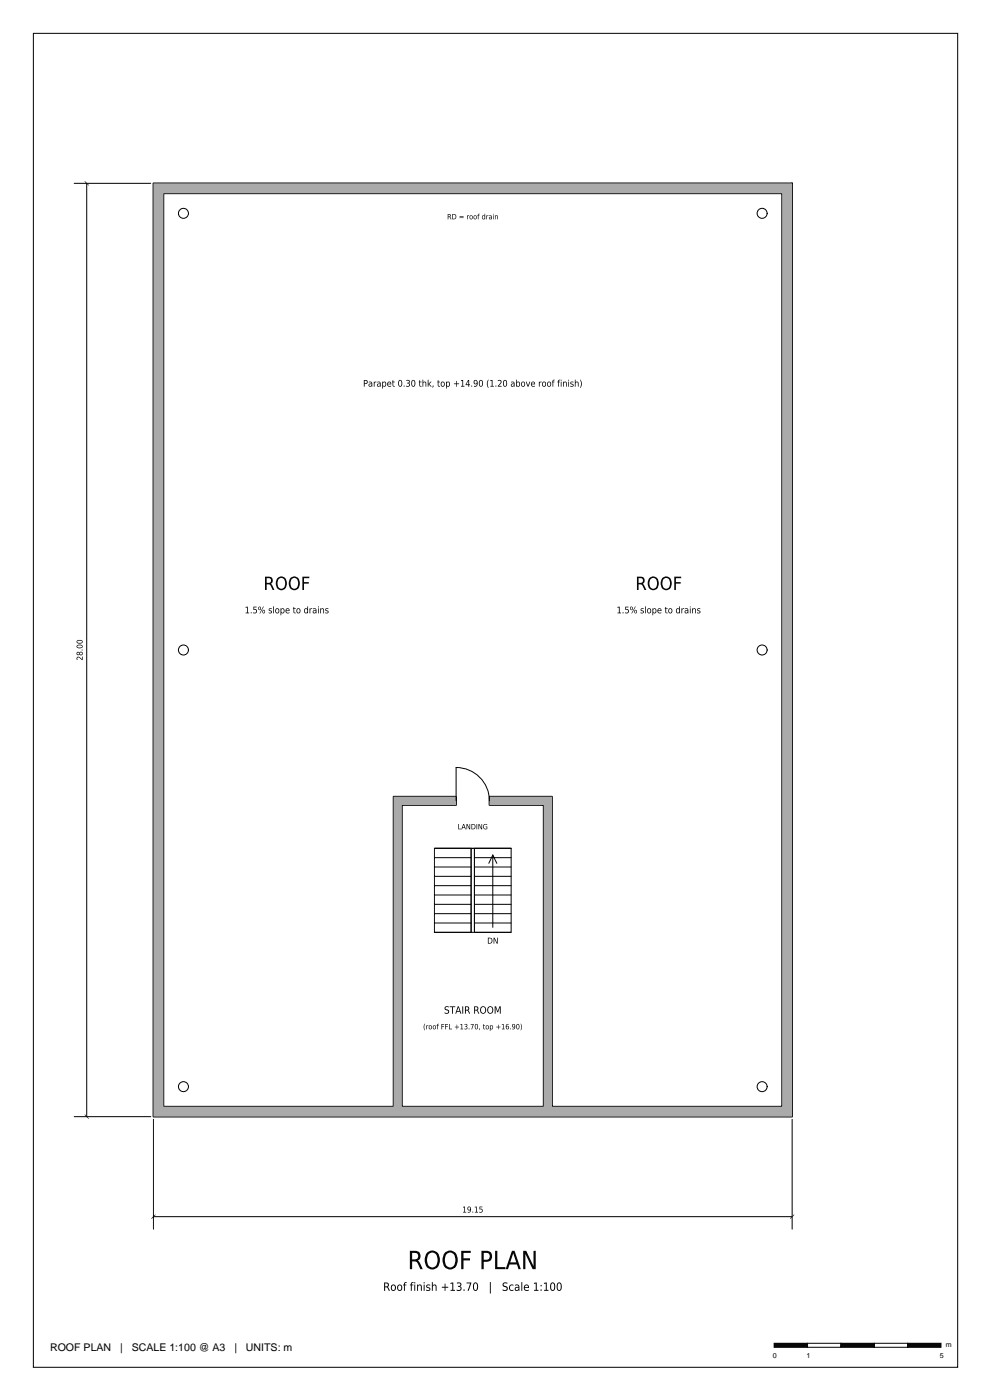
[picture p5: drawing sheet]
<svg xmlns="http://www.w3.org/2000/svg" width="297mm" height="420mm" viewBox="0 0 297 420" stroke-linecap="round" stroke-linejoin="round" font-family="sans-serif">
<defs><g id="words">
<g font-size="3.2">
<text x="15" y="405">ROOF PLAN</text>
<text x="36" y="405">|</text>
<text x="39.5" y="405">SCALE 1:100 @ A3</text>
<text x="70.2" y="405">|</text>
<text x="73.7" y="405">UNITS: m</text>
</g>
<g font-size="2.1">
<text x="231.6" y="407.2">0</text>
<text x="241.6" y="407.2">1</text>
<text x="281.6" y="407.2">5</text>
<text x="283.5" y="404">m</text>
</g>
</g></defs>
<!-- layer: a-wall -->
<path d="M46 55h191.4v279.8h-191.4zM49 58h185.4v273.8h-69v-92.9h-18.7v2.5h16.2v90.4h-42.5v-90.4h16.3v-2.5h-18.8v92.9h-68.9z" fill="none" stroke="#000" stroke-width=".5"/>
<!-- layer: a-wall-patt -->
<path d="M46 55h191.4v279.8h-191.4zM49 58v273.8h68.9v-92.9h18.8v2.5h-16.3v90.4h42.5v-90.4h-16.2v-2.5h18.7v92.9h69v-273.8z" fill-rule="evenodd" fill="#aaa"/>
<!-- layer: a-door -->
<path d="M136.7 240.1v-10a10 10 0 0 1 10 10" fill="none" stroke="#000" stroke-width=".3"/>
<!-- layer: a-flor-strs -->
<g fill="none" stroke="#000" stroke-width=".3">
<path d="M130.2 254.4h11v25.2h-11zM130.2 260h11M130.2 257.2h11M130.2 254.4h23M141.2 254.4h1v25.2h-1zM142.2 254.4h11v25.2h-11zM142.2 260h11M142.2 257.2h11M146.5 258.9l1.2-2.5 1.2 2.5M147.7 256.4v21.7M130.2 279.6h11M130.2 276.8h11"/>
<path d="M130.2 274h11M130.2 271.2h11M130.2 268.4h11M130.2 265.6h11M130.2 262.8h11M142.2 279.6h11M142.2 276.8h11M142.2 274h11M142.2 271.2h11M142.2 268.4h11M142.2 265.6h11M142.2 262.8h11"/>
</g>
<!-- layer: a-anno-text -->
<g fill="#000">
<path d="M134.2 64.2h.4a.45 .45 0 0 1 .5 .3 .45 .45 0 0 1-.2 .5l.4 .8-.7-.7h-.2v.7h-.2zM134.4 64.3v.6h.2a.28 .28 0 0 0 .3-.3 .28 .28 0 0 0-.3-.3zM135.7 64.3v1.3a.64 .64 0 0 0 .8-.6 .64 .64 0 0 0-.8-.7zM135.5 64.2a.87 .87 0 0 1 1.3 .8 .87 .87 0 0 1-1.3 .8zM137.7 64.8h1.2v.2h-1.2zM137.7 65.2h1.2v.2h-1.2zM140 64.6l.1 .2 .5-.2-.4 .4-.1 .8h-.1zM141 64.8a.41 .41 0 0 0-.2 .6 .41 .41 0 0 0 .6 .1 .41 .41 0 0 0 .1-.6 .41 .41 0 0 0-.5-.1zM140.6 65.1a.56 .56 0 0 1 1.1 0 .56 .56 0 0 1-1.1 0zM142.2 64.8a.41 .41 0 0 0-.1 .6 .41 .41 0 0 0 .5 .1 .41 .41 0 0 0 .1-.6 .41 .41 0 0 0-.5-.1zM141.8 65.1a.56 .56 0 0 1 1.1 0 .56 .56 0 0 1-1.1 0zM143.3 64.2l.4-.1-.3 .3 .3 .3h-.3v1.1h-.2v-1.1h-.2zM144.6 64.7l.3-.2 .3 .3v-.7h.2v1.7l-.2-.2a.55 .55 0 0 1-.8-.1 .55 .55 0 0 1 .2-.8zM144.7 64.8a.41 .41 0 0 0-.1 .6 .41 .41 0 0 0 .5 .1 .41 .41 0 0 0 .2-.6 .41 .41 0 0 0-.6-.1zM145.8 64.6l.1 .2 .5-.2-.4 .4-.1 .8h-.1zM146.7 65.4a.25 .25 0 0 0 .5 0 .25 .25 0 0 0-.5 0zM146.6 64.6a.54 .54 0 0 1 .8 .5v.7l-.2-.2a.4 .4 0 0 1-.5 .2 .4 .4 0 0 1-.2-.5 .4 .4 0 0 1 .5-.3h.2v-.2h-.6zM147.8 64.6h.2v1.2h-.2zM147.8 64.1l.2 .3zM148.3 64.6l.2 .2a.39 .39 0 0 1 .5-.2 .39 .39 0 0 1 .2 .4v.8h-.2v-.7a.29 .29 0 0 0-.3-.4 .29 .29 0 0 0-.2 .4v.7h-.2z" fill-rule="evenodd"/>
<path d="M109.3 114.2v.7h.3a.38 .38 0 0 0 .3-.4 .38 .38 0 0 0-.3-.3zM109 113.9h.6a.63 .63 0 0 1 .6 .8 .63 .63 0 0 1-.9 .4v.8h-.3zM110.8 115.3l-.1 .3a.4 .4 0 0 0 .5 .1 .4 .4 0 0 0 .1-.5zM110.5 114.5h.1a.63 .63 0 0 1 1 .6v.8h-.3v-.2a.51 .51 0 0 1-.6 .3 .51 .51 0 0 1-.3-.7 .51 .51 0 0 1 .6-.3h.3a.47 .47 0 0 0-.3-.4 .47 .47 0 0 0-.5 .1zM112 114.4h.2v.3l.6-.3v.3a.4 .4 0 0 0-.4 0 .4 .4 0 0 0-.2 .5v.7h-.2zM113.3 115.3l-.1 .3a.4 .4 0 0 0 .5 .1 .4 .4 0 0 0 .2-.5zM113.1 114.5h.1a.63 .63 0 0 1 .9 .6v.8h-.2v-.2a.51 .51 0 0 1-.7 .3 .51 .51 0 0 1-.3-.7 .51 .51 0 0 1 .7-.3h.3a.47 .47 0 0 0-.4-.4 .47 .47 0 0 0-.4 .1zM114.5 114.4h.3v.3a.65 .65 0 0 1 .9 0 .65 .65 0 0 1 0 .9 .49 .49 0 0 1-.4 .4 .49 .49 0 0 1-.5-.3v.8h-.3zM114.9 114.8a.48 .48 0 0 0-.1 .7 .48 .48 0 0 0 .7 0 .49 .49 0 0 0 0-.6 .49 .49 0 0 0-.6-.1zM116.2 114.6a.63 .63 0 0 1 .8-.1 .63 .63 0 0 1 .3 .8h-1a.58 .58 0 0 0 .3 .4 .58 .58 0 0 0 .6-.1 .7 .7 0 0 1-1 .2 .7 .7 0 0 1-.1-1zM116.4 114.7l-.1 .4h.8l-.3-.4zM117.6 114h.3v.4h.4v.2h-.4v1l.4 .1v.2l-.6-.2-.1-1.1h-.1zM119.8 114.2l-.1 .1a1.21 1.21 0 0 0 .2 1.5 1.09 1.09 0 0 0 0-1.7zM119.6 114a.69 .69 0 0 1 .8 .1 .69 .69 0 0 1 .2 .8 .7 .7 0 0 1-.7 1.1 .7 .7 0 0 1-.6-1.1zM121 115.6h.2v.3h-.2zM121.7 114h.2a.55 .55 0 0 1 .8 .1 .55 .55 0 0 1-.2 .8 .6 .6 0 0 1 .2 1 .6 .6 0 0 1-1-.3 .46 .46 0 0 0 .6 .3 .46 .46 0 0 0 .3-.6 .46 .46 0 0 0-.6-.3v-.2h.2a.37 .37 0 0 0 .3-.6 .37 .37 0 0 0-.6 0zM123.7 114.2l-.1 .1a1.21 1.21 0 0 0 .3 1.5 1.09 1.09 0 0 0 0-1.7zM123.5 114a.69 .69 0 0 1 .8 .1 .69 .69 0 0 1 .2 .8 .7 .7 0 0 1-.6 1.1 .7 .7 0 0 1-.7-1.1zM125.7 114h.2v.4h.4v.2h-.4v1l.4 .1v.2l-.6-.2v-1.1h-.2zM126.6 113.9h.2v.8a.49 .49 0 0 1 .7-.3 .49 .49 0 0 1 .3 .6v.9h-.3v-.9a.36 .36 0 0 0-.3-.4 .36 .36 0 0 0-.4 .5v.8h-.2zM128.2 113.9h.2v1.2l.7-.7h.3l-.8 .7 .8 .8h-.3l-.7-.7v.7h-.2zM129.7 115.6h.2v.2l-.3 .5zM131.2 114h.2v.4h.5v.2h-.5v1l.5 .1v.2l-.7-.2v-1.1h-.2zM132.4 114.8a.48 .48 0 0 0-.1 .7 .48 .48 0 0 0 .7 0 .49 .49 0 0 0 0-.6 .49 .49 0 0 0-.6-.1zM132 115.1a.72 .72 0 0 1 1.4 0 .72 .72 0 0 1-1.4 0zM133.7 114.4h.2v.3a.65 .65 0 0 1 .9 0 .65 .65 0 0 1 0 .9 .49 .49 0 0 1-.4 .4 .49 .49 0 0 1-.5-.3v.8h-.2zM134 114.8a.48 .48 0 0 0-.1 .7 .48 .48 0 0 0 .7 0 .49 .49 0 0 0 0-.6 .49 .49 0 0 0-.6-.1zM136.7 114.2h.2v.8h.7v.2h-.7v.7h-.2v-.7h-.7v-.2h.7zM138.1 114l.7-.1v1.8h.4v.2h-1v-.2h.4v-1.5l-.5 .1zM140.4 114.2l-.7 1.1h.7zM140.3 113.9h.3v1.4h.2v.2h-.2v.4h-.2v-.4h-.9zM141.2 115.6h.3v.3h-.3zM142.1 114.1a.7 .7 0 0 1 .9 0 .7 .7 0 0 1 .2 .8 .81 .81 0 0 1-.3 .9 .81 .81 0 0 1-.9 .1v-.2a.58 .58 0 0 0 .7 0 .58 .58 0 0 0 .2-.7 .63 .63 0 0 1-.9 0 .63 .63 0 0 1 .1-.9zM142 114.6a.45 .45 0 0 0 .9 0 .45 .45 0 0 0-.9 0zM144 114.2l-.2 .1a1.21 1.21 0 0 0 .3 1.5 1.09 1.09 0 0 0 0-1.7zM143.8 114a.69 .69 0 0 1 .8 .1 .69 .69 0 0 1 .1 .8 .7 .7 0 0 1-.6 1.1 .7 .7 0 0 1-.6-1.1zM146.3 113.9h.2l-.4 1.4 .4 1h-.2l-.4-1zM146.9 114l.7-.1v1.8h.4v.2h-1v-.2h.4v-1.5l-.5 .1zM148.5 115.6h.2v.3h-.2zM149.2 114a.73 .73 0 0 1 1.1 .3 .73 .73 0 0 1-.5 1l-.3 .4h.8v.2h-1.1l.6-.9a.49 .49 0 0 0 .2-.7 .49 .49 0 0 0-.8 0zM151.2 114.2l-.1 .1a1.21 1.21 0 0 0 .3 1.5 1.09 1.09 0 0 0 0-1.7zM151 114a.69 .69 0 0 1 .8 .1 .69 .69 0 0 1 .2 .8 .7 .7 0 0 1-.6 1.1 .7 .7 0 0 1-.7-1.1zM153.4 115.3l-.1 .3a.4 .4 0 0 0 .5 .1 .4 .4 0 0 0 .2-.5zM153.2 114.5h.1a.63 .63 0 0 1 .9 .6v.8h-.2v-.2a.51 .51 0 0 1-.7 .3 .51 .51 0 0 1-.2-.7 .51 .51 0 0 1 .6-.3h.3a.47 .47 0 0 0-.3-.4 .47 .47 0 0 0-.5 .1zM155 114.8a.48 .48 0 0 0-.1 .7 .48 .48 0 0 0 .7 0 .49 .49 0 0 0 0-.6 .49 .49 0 0 0-.6-.1zM154.7 113.9h.2v.8a.65 .65 0 0 1 .9 0 .65 .65 0 0 1 0 .9 .49 .49 0 0 1-.4 .4 .49 .49 0 0 1-.5-.3v.2h-.2zM156.5 114.8a.48 .48 0 0 0-.1 .7 .48 .48 0 0 0 .7 0 .49 .49 0 0 0 0-.6 .49 .49 0 0 0-.6-.1zM156 115.1a.75 .75 0 0 1 1.5 0 .75 .75 0 0 1-1.5 0zM157.6 114.4h.2l.4 1.3 .5-1.3h.2l-.5 1.5h-.3zM159.3 114.6a.63 .63 0 0 1 .8-.1 .63 .63 0 0 1 .3 .8h-1.1a.58 .58 0 0 0 .4 .4 .58 .58 0 0 0 .6-.1 .7 .7 0 0 1-1 .2 .7 .7 0 0 1-.1-1zM159.5 114.7l-.1 .4h.7l-.2-.4zM161.5 114.4h.2v.3l.6-.3v.3a.4 .4 0 0 0-.5 0 .4 .4 0 0 0-.1 .5v.7h-.2zM162.8 114.8a.48 .48 0 0 0-.1 .7 .48 .48 0 0 0 .7 0 .49 .49 0 0 0 0-.6 .49 .49 0 0 0-.6-.1zM162.3 115.1a.75 .75 0 0 1 1.5 0 .75 .75 0 0 1-1.5 0zM164.3 114.8a.48 .48 0 0 0-.1 .7 .48 .48 0 0 0 .7 0 .49 .49 0 0 0 0-.6 .49 .49 0 0 0-.6-.1zM163.8 115.1a.75 .75 0 0 1 1.5 0 .75 .75 0 0 1-1.5 0zM165.7 114l.5-.1v.2l-.4 .1v.2h.4v.2h-.4v1.3h-.2v-1.3h-.2zM167.3 114l.6-.1v.2l-.4 .1v.2h.3v.2h-.3v1.3h-.3v-1.3h-.2zM168.1 114.4h.2v1.5h-.2zM168.1 113.9h.2v.3h-.2zM168.7 114.4h.3v.3a.49 .49 0 0 1 .6-.3 .49 .49 0 0 1 .3 .6v.9h-.3v-.9a.36 .36 0 0 0-.3-.4 .36 .36 0 0 0-.3 .5v.8h-.3zM170.3 114.4h.2v1.5h-.2zM170.3 113.9h.2v.3h-.2zM171 114.5h.9v.2l-.2-.1a.3 .3 0 0 0-.4 0 .3 .3 0 0 0-.1 .4 .58 .58 0 0 1 .7 .7 .58 .58 0 0 1-1 .2l.1-.2a.35 .35 0 0 0 .4 .1 .35 .35 0 0 0 .2-.4 .59 .59 0 0 1-.5-.3 .59 .59 0 0 1-.1-.6zM172.3 113.9h.2v.8a.49 .49 0 0 1 .6-.3 .49 .49 0 0 1 .3 .6v.9h-.2v-.9a.36 .36 0 0 0-.4-.4 .36 .36 0 0 0-.3 .5v.8h-.2zM173.8 113.9h.2l.4 1-.4 1.4h-.2l.3-1.4z" fill-rule="evenodd"/>
<path d="M79.4 172.9h1.1a1.12 1.12 0 0 1 1.2 .8 1.12 1.12 0 0 1-.6 1.3l1.1 1.9h-.5l-.7-1.4-.6-.3h-.5v1.7h-.5zM79.9 173.4v1.4h.6a.71 .71 0 0 0 .7-.7 .71 .71 0 0 0-.7-.7zM83.6 173.6a1.71 1.71 0 0 0-.4 1.7 1.71 1.71 0 0 0 1.3 1.2 1.79 1.79 0 0 0 1-1.7 1.79 1.79 0 0 0-1.2-1.5zM83.1 173.4a1.74 1.74 0 0 1 2.2-.2 1.74 1.74 0 0 1 .6 2.1 1.67 1.67 0 0 1-1.8 1.7 1.67 1.67 0 0 1-1.4-2.1zM87.5 173.6a1.71 1.71 0 0 0-.5 1.7 1.71 1.71 0 0 0 1.4 1.2 1.79 1.79 0 0 0 .9-1.7 1.79 1.79 0 0 0-1.1-1.5zM87 173.4a1.74 1.74 0 0 1 2.2-.2 1.74 1.74 0 0 1 .6 2.1 1.67 1.67 0 0 1-1.9 1.7 1.67 1.67 0 0 1-1.4-2.1zM90.6 172.9h2.1v.5h-1.6v1.2h1.4v.4h-1.4v1.9h-.5z" fill-rule="evenodd"/>
<path d="M190.9 172.9h1.1a1.12 1.12 0 0 1 1.2 .8 1.12 1.12 0 0 1-.6 1.3l1.1 1.9h-.5l-.7-1.4-.6-.3h-.5v1.7h-.5zM191.4 173.4v1.4h.6a.71 .71 0 0 0 .7-.7 .71 .71 0 0 0-.7-.7zM195.1 173.6a1.71 1.71 0 0 0-.5 1.7 1.71 1.71 0 0 0 1.4 1.2 1.79 1.79 0 0 0 .9-1.7 1.79 1.79 0 0 0-1.1-1.5zM194.6 173.4a1.74 1.74 0 0 1 2.2-.2 1.74 1.74 0 0 1 .6 2.1 1.67 1.67 0 0 1-1.9 1.7 1.67 1.67 0 0 1-1.4-2.1zM199 173.6a1.71 1.71 0 0 0-.5 1.7 1.71 1.71 0 0 0 1.4 1.2 1.79 1.79 0 0 0 .9-1.7 1.79 1.79 0 0 0-1.2-1.5zM198.4 173.4a1.74 1.74 0 0 1 2.3-.2 1.74 1.74 0 0 1 .6 2.1 1.67 1.67 0 0 1-1.9 1.7 1.67 1.67 0 0 1-1.4-2.1zM202.1 172.9h2v.5h-1.5v1.2h1.4v.4h-1.4v1.9h-.5z" fill-rule="evenodd"/>
<path d="M73.6 182l.7-.1v1.8h.4v.2h-1.1v-.2h.4v-1.5l-.4 .1zM75.2 183.6h.2v.3h-.2zM75.9 181.9h1v.2h-.7v.5a.71 .71 0 0 1 .8 .9 .71 .71 0 0 1-1.1 .4v-.3a.51 .51 0 0 0 .7 .1 .51 .51 0 0 0 .1-.7 .51 .51 0 0 0-.8-.1zM78.9 183.1v.7a.31 .31 0 0 0 .4-.4 .31 .31 0 0 0-.4-.3zM78.5 183.4a.51 .51 0 0 1 1 0 .51 .51 0 0 1-1 0zM77.6 182.1l.1 .7a.31 .31 0 0 0 .3-.4 .31 .31 0 0 0-.4-.3zM78.9 181.9h.2l-1.2 2.1h-.1zM77.2 182.4a.51 .51 0 0 1 1 0 .51 .51 0 0 1-1 0zM80.6 182.5h.9v.2l-.2-.1a.3 .3 0 0 0-.4 0 .3 .3 0 0 0-.1 .3 .58 .58 0 0 1 .7 .8 .58 .58 0 0 1-1 .2l.1-.2a.35 .35 0 0 0 .5 .1 .35 .35 0 0 0 .1-.4 .59 .59 0 0 1-.5-.3 .59 .59 0 0 1-.1-.6zM81.9 181.8h.2v2.1h-.2zM82.8 182.7a.48 .48 0 0 0-.1 .7 .48 .48 0 0 0 .7 .1 .49 .49 0 0 0 0-.6 .49 .49 0 0 0-.6-.2zM82.4 183.1a.72 .72 0 0 1 1.4 0 .72 .72 0 0 1-1.4 0zM84.1 182.4h.2v.2a.65 .65 0 0 1 .9 0 .65 .65 0 0 1 0 1 .49 .49 0 0 1-.4 .4 .49 .49 0 0 1-.5-.3v.8h-.2zM84.4 182.7a.48 .48 0 0 0-.1 .7 .48 .48 0 0 0 .7 .1 .49 .49 0 0 0 0-.6 .49 .49 0 0 0-.6-.2zM85.7 182.6a.63 .63 0 0 1 .8-.1 .63 .63 0 0 1 .3 .7h-1a.58 .58 0 0 0 .3 .5 .58 .58 0 0 0 .6-.1 .7 .7 0 0 1-1 .2 .7 .7 0 0 1-.1-1zM85.9 182.7l-.1 .3h.8l-.2-.4zM87.9 182h.3v.4h.4v.2h-.4v1l.4 .1v.2l-.6-.2-.1-1.1h-.1zM89.2 182.7a.48 .48 0 0 0-.1 .7 .48 .48 0 0 0 .7 .1 .49 .49 0 0 0 0-.6 .49 .49 0 0 0-.6-.2zM88.7 183.1a.75 .75 0 0 1 1.5 0 .75 .75 0 0 1-1.5 0zM91.3 182.6l.4-.2 .4 .2v-.8h.2v2.1h-.2v-.2a.65 .65 0 0 1-.9 0 .65 .65 0 0 1 0-.9zM91.4 182.7a.48 .48 0 0 0-.1 .7 .48 .48 0 0 0 .7 .1 .49 .49 0 0 0 0-.6 .49 .49 0 0 0-.6-.2zM92.8 182.4h.2v.2l.6-.2v.2a.4 .4 0 0 0-.5 .1 .4 .4 0 0 0-.1 .4v.8h-.2zM94 183.2l-.1 .4a.4 .4 0 0 0 .6 .1 .4 .4 0 0 0 .1-.5zM93.8 182.5l.1-.1a.63 .63 0 0 1 .9 .7v.8h-.2v-.2a.51 .51 0 0 1-.6 .2 .51 .51 0 0 1-.3-.6 .51 .51 0 0 1 .6-.3h.3a.47 .47 0 0 0-.3-.4 .47 .47 0 0 0-.5 .1zM95.3 182.4h.2v1.5h-.2zM95.3 181.8h.2v.3h-.2zM96 182.4h.2v.2a.49 .49 0 0 1 .6-.2 .49 .49 0 0 1 .3 .6v.9h-.2v-.9a.36 .36 0 0 0-.4-.4 .36 .36 0 0 0-.3 .5v.8h-.2zM97.6 182.5h.8v.2l-.2-.1a.3 .3 0 0 0-.4 0 .3 .3 0 0 0-.1 .3 .58 .58 0 0 1 .8 .8 .58 .58 0 0 1-1 .2l.1-.2a.35 .35 0 0 0 .4 .1 .35 .35 0 0 0 .2-.4 .59 .59 0 0 1-.6-.3 .59 .59 0 0 1 0-.6z" fill-rule="evenodd"/>
<path d="M185 182l.7-.1v1.8h.4v.2h-1v-.2h.4v-1.5l-.5 .1zM186.6 183.6h.3v.3h-.3zM187.4 181.9h.9v.2h-.7v.5a.71 .71 0 0 1 .9 .9 .71 .71 0 0 1-1.2 .4v-.3a.51 .51 0 0 0 .7 .1 .51 .51 0 0 0 .1-.7 .51 .51 0 0 0-.7-.1zM190.3 183.1l.1 .7a.31 .31 0 0 0 .3-.4 .31 .31 0 0 0-.4-.3zM189.9 183.4a.51 .51 0 0 1 1 0 .51 .51 0 0 1-1 0zM189.1 182.1v.7a.31 .31 0 0 0 .4-.4 .31 .31 0 0 0-.4-.3zM190.3 181.9h.2l-1.1 2.1h-.2zM188.7 182.4a.51 .51 0 0 1 1 0 .51 .51 0 0 1-1 0zM192.1 182.5h.8v.2l-.2-.1a.3 .3 0 0 0-.4 0 .3 .3 0 0 0-.1 .3 .58 .58 0 0 1 .8 .8 .58 .58 0 0 1-1 .2l.1-.2a.35 .35 0 0 0 .4 .1 .35 .35 0 0 0 .2-.4 .59 .59 0 0 1-.6-.3 .59 .59 0 0 1 0-.6zM193.3 181.8h.3v2.1h-.3zM194.3 182.7a.48 .48 0 0 0-.1 .7 .48 .48 0 0 0 .7 .1 .49 .49 0 0 0 0-.6 .49 .49 0 0 0-.6-.2zM193.8 183.1a.75 .75 0 0 1 1.5 0 .75 .75 0 0 1-1.5 0zM195.5 182.4h.2v.2a.65 .65 0 0 1 1 0 .65 .65 0 0 1 0 1 .49 .49 0 0 1-.5 .4 .49 .49 0 0 1-.5-.3v.8h-.2zM195.8 182.7a.48 .48 0 0 0 0 .7 .48 .48 0 0 0 .6 .1 .49 .49 0 0 0 .1-.6 .49 .49 0 0 0-.7-.2zM197.2 182.6a.63 .63 0 0 1 .8-.1 .63 .63 0 0 1 .3 .7h-1.1a.58 .58 0 0 0 .4 .5 .58 .58 0 0 0 .6-.1 .7 .7 0 0 1-1 .2 .7 .7 0 0 1-.1-1zM197.4 182.7l-.2 .3h.8l-.2-.4zM199.4 182h.2v.4h.5v.2h-.5v1l.5 .1v.2l-.7-.2v-1.1h-.2zM200.6 182.7a.48 .48 0 0 0-.1 .7 .48 .48 0 0 0 .7 .1 .49 .49 0 0 0 0-.6 .49 .49 0 0 0-.6-.2zM200.2 183.1a.72 .72 0 0 1 1.4 0 .72 .72 0 0 1-1.4 0zM202.7 182.6l.4-.2 .4 .2v-.8h.3v2.1h-.3v-.2a.65 .65 0 0 1-.9 0 .65 .65 0 0 1 0-.9zM202.9 182.7a.48 .48 0 0 0-.1 .7 .48 .48 0 0 0 .7 .1 .49 .49 0 0 0 0-.6 .49 .49 0 0 0-.6-.2zM204.2 182.4h.2v.2l.6-.2v.2a.4 .4 0 0 0-.4 .1 .4 .4 0 0 0-.2 .4v.8h-.2zM205.5 183.2l-.1 .4a.4 .4 0 0 0 .5 .1 .4 .4 0 0 0 .2-.5zM205.3 182.5l.1-.1a.63 .63 0 0 1 .9 .7v.8h-.2v-.2a.51 .51 0 0 1-.7 .2 .51 .51 0 0 1-.3-.6 .51 .51 0 0 1 .7-.3h.3a.47 .47 0 0 0-.4-.4 .47 .47 0 0 0-.4 .1zM206.7 182.4h.3v1.5h-.3zM206.7 181.8h.3v.3h-.3zM207.4 182.4h.2v.2a.49 .49 0 0 1 .7-.2 .49 .49 0 0 1 .3 .6v.9h-.3v-.9a.36 .36 0 0 0-.3-.4 .36 .36 0 0 0-.4 .5v.8h-.2zM209 182.5h.9v.2l-.2-.1a.3 .3 0 0 0-.4 0 .3 .3 0 0 0-.1 .3 .58 .58 0 0 1 .7 .8 .58 .58 0 0 1-1 .2l.1-.2a.35 .35 0 0 0 .5 .1 .35 .35 0 0 0 .1-.4 .59 .59 0 0 1-.5-.3 .59 .59 0 0 1-.1-.6z" fill-rule="evenodd"/>
<path d="M137.4 247.1h.2v1.4h.7v.2h-.9zM138.9 247.3l-.2 .8h.5zM138.8 247.1h.3l.5 1.6h-.2l-.1-.4h-.7l-.1 .4h-.2zM139.8 247.1h.3l.6 1.3v-1.3h.2v1.6h-.3l-.6-1.4v1.4h-.2zM141.5 247.3v1.2a.64 .64 0 0 0 .8-.6 .64 .64 0 0 0-.8-.6zM141.3 247.1a.87 .87 0 0 1 1.2 .8 .87 .87 0 0 1-1.2 .8zM142.8 247.1h.2v1.6h-.2zM143.4 247.1h.3l.6 1.3v-1.3h.2v1.6h-.3l-.6-1.4v1.4h-.2zM145 247.3a.59 .59 0 0 1 1 .1 .61 .61 0 0 0-1 .4 .61 .61 0 0 0 .8 .7v-.5h-.3v-.2h.5v.7a.83 .83 0 0 1-1.1-.1 .83 .83 0 0 1 .1-1.1z" fill-rule="evenodd"/>
<path d="M146.4 281.4v1.4a.72 .72 0 0 0 .9-.7 .72 .72 0 0 0-.9-.7zM146.2 281.2a.98 .98 0 0 1 1.4 .9 .98 .98 0 0 1-1.4 .9zM147.9 281.2h.3l.7 1.5v-1.5h.2v1.8h-.2l-.8-1.5v1.5h-.2z" fill-rule="evenodd"/>
<path d="M127.2 307h.2l-.2 1.1 .2 .8-.4-.8zM127.7 307.5l.2 .1 .5-.2-.5 .4v.9h-.2zM128.7 307.7a.41 .41 0 0 0-.1 .6 .41 .41 0 0 0 .6 .1 .41 .41 0 0 0 .1-.6 .41 .41 0 0 0-.6-.1zM128.4 308a.56 .56 0 0 1 1.1 0 .56 .56 0 0 1-1.1 0zM130 307.7a.41 .41 0 0 0-.2 .6 .41 .41 0 0 0 .6 .1 .41 .41 0 0 0 .1-.6 .41 .41 0 0 0-.5-.1zM129.6 308a.56 .56 0 0 1 1.1 0 .56 .56 0 0 1-1.1 0zM131.1 307.1l.4-.1-.3 .3 .3 .3h-.3v1.1h-.2v-1.1h-.2zM132.3 307.1h.8v.1h-.6v.5h.6v.2h-.6v.8h-.2zM133.4 307.1h.9v.1h-.7v.5h.6v.2h-.6v.8h-.2zM134.6 307.1h.2v1.4h.7v.2h-.9zM136.8 307.3h.2v.6h.5v.2h-.5v.6h-.2v-.6h-.5v-.2h.5zM138 307.1h.5v1.4h.3v.2h-.8v-.2h.3v-1.2h-.3zM139.2 307.1h.1a.44 .44 0 0 1 .7 .1 .44 .44 0 0 1-.2 .6 .48 .48 0 0 1 .1 .8 .48 .48 0 0 1-.7-.2 .36 .36 0 0 0 .5 .1 .36 .36 0 0 0 .2-.4 .36 .36 0 0 0-.5-.2l.2-.2a.32 .32 0 0 0 .1-.5 .32 .32 0 0 0-.5 .1zM140.5 308.4h.2v.3h-.2zM141 307.1h1l-.5 1.6h-.2l.4-1.5h-.7zM142.6 307.2l-.1 .3a.62 .62 0 0 0 .4 1l.1-.3a.62 .62 0 0 0-.4-1zM142.5 307.1a.62 .62 0 0 1 .8 .2 .62 .62 0 0 1 0 .8 .54 .54 0 0 1-.7 .6 .54 .54 0 0 1-.3-.8zM143.6 308.4l.2 .2-.2 .3zM144.8 307.1h.2v.4h.4l-.4 .1v.8l.4 .3-.5-.3zM145.8 307.7a.41 .41 0 0 0-.1 .6 .41 .41 0 0 0 .6 .1 .41 .41 0 0 0 .1-.6 .41 .41 0 0 0-.6-.1zM145.4 308a.6 .6 0 0 1 1.2 0 .6 .6 0 0 1-1.2 0zM146.8 307.5l.2 .1a.51 .51 0 0 1 .8 .5 .51 .51 0 0 1-.8 .4v.6h-.2zM147.1 307.7a.41 .41 0 0 0-.1 .6 .41 .41 0 0 0 .5 .1 .41 .41 0 0 0 .1-.6 .41 .41 0 0 0-.5-.1zM149.3 307.3h.1v.6h.6v.2h-.6v.6h-.1v-.6h-.6v-.2h.6zM150.4 307.1h.5v1.4h.3v.2h-.8v-.2h.3v-1.2h-.3zM151.8 308.1a.35 .35 0 0 0 .7 0 .35 .35 0 0 0-.7 0zM151.7 307.3a.39 .39 0 0 1 .4-.3 .39 .39 0 0 1 .4 .3 .46 .46 0 0 0-.6 0 .46 .46 0 0 0-.1 .5 .49 .49 0 0 1 .7 .2 .49 .49 0 0 1-.4 .7 .49 .49 0 0 1-.5-.6zM152.9 308.4h.2v.3h-.2zM153.6 307.2a.77 .77 0 0 1 .9 .5 .77 .77 0 0 1-.5 1l-.5-.1v-.2a.46 .46 0 0 0 .5 0 .46 .46 0 0 0 .2-.5 .5 .5 0 0 1-.7 0 .5 .5 0 0 1 .1-.7zM153.5 307.6a.35 .35 0 0 0 .7 0 .35 .35 0 0 0-.7 0zM155.1 307.2l-.2 .3a.62 .62 0 0 0 .4 1l.2-.3a.62 .62 0 0 0-.4-1zM154.9 307.1a.62 .62 0 0 1 .8 .2 .62 .62 0 0 1 0 .8 .54 .54 0 0 1-.7 .6 .54 .54 0 0 1-.3-.8zM156 307l.4 .8-.3 1.1h-.1l.2-1.1z" fill-rule="evenodd"/>
<path d="M133.4 301.9l.8-.2 .3 .1v.3a.47 .47 0 0 0-.7-.2 .47 .47 0 0 0-.1 .7 .77 .77 0 0 1 .9 1 .77 .77 0 0 1-1.4 .3v-.3a.52 .52 0 0 0 .8 .2 .52 .52 0 0 0 .1-.8 .71 .71 0 0 1-.8-.3 .71 .71 0 0 1 .1-.8zM134.8 301.8h1.6v.2h-.7v2h-.2v-2h-.7zM137.4 302.1l-.4 1h.7zM137.2 301.8h.3l.8 2.2h-.3l-.2-.6h-.9l-.2 .6h-.3zM138.5 301.8h.3v2.2h-.3zM139.3 301.8h.7a.62 .62 0 0 1 .6 .4 .62 .62 0 0 1-.3 .7l.6 1.1h-.3l-.3-.8-.4-.2h-.3v1h-.3zM139.6 302v.8h.4a.39 .39 0 0 0 .3-.4 .39 .39 0 0 0-.3-.4zM142.1 301.8h.6a.62 .62 0 0 1 .6 .4 .62 .62 0 0 1-.3 .7l.6 1.1h-.3l-.3-.8-.3-.2h-.3v1h-.3zM142.4 302v.8h.3a.39 .39 0 0 0 .4-.4 .39 .39 0 0 0-.4-.4zM144.3 302.2a.85 .85 0 0 0-.1 1 .85 .85 0 0 0 .9 .4 .82 .82 0 0 0 .3-1.1 .82 .82 0 0 0-1.1-.3zM144.1 302a1.01 1.01 0 0 1 1.6 .9 1.01 1.01 0 0 1-1.6 .8l-.2-.8zM146.5 302.2a.85 .85 0 0 0-.2 1 .85 .85 0 0 0 1 .4 .82 .82 0 0 0 .3-1.1 .82 .82 0 0 0-1.1-.3zM146.3 302a1.01 1.01 0 0 1 1.5 .9 1.01 1.01 0 0 1-1.5 .8l-.3-.8zM148.2 301.8h.4l.6 1.5 .5-1.5h.4v2.2h-.3v-2l-.5 1.5h-.3l-.5-1.5v2h-.3z" fill-rule="evenodd"/>
<path d="M122.8 375.1h1.5a1.55 1.55 0 0 1 1.7 1.1 1.55 1.55 0 0 1-.8 1.8l.5 .5 1 2.1h-.7l-1-2-.8-.3h-.7v2.3h-.7zM123.5 375.7v1.9h.8a.98 .98 0 0 0 1-.9 .98 .98 0 0 0-1-1zM128.6 375.9a2.69 2.69 0 0 0 .6 4.1 1.74 1.74 0 0 0 1.9-2.2 1.66 1.66 0 0 0-.6-1.8 1.66 1.66 0 0 0-1.9-.1zM127.9 375.8a2.31 2.31 0 0 1 2.8-.5 2.31 2.31 0 0 1 1.1 2.5 2.34 2.34 0 0 1-2.2 2.9 2.34 2.34 0 0 1-2.3-2.9zM134 375.9a2.69 2.69 0 0 0 .6 4.1 1.74 1.74 0 0 0 1.9-2.2 1.66 1.66 0 0 0-.6-1.8 1.66 1.66 0 0 0-1.9-.1zM133.2 375.8a2.31 2.31 0 0 1 2.8-.5 2.31 2.31 0 0 1 1.2 2.5 2.34 2.34 0 0 1-2.3 2.9 2.34 2.34 0 0 1-2.3-2.9zM138.2 375.1h2.9v.6h-2.2v1.6h2v.6h-2v2.7h-.7zM145 375.7v2.1h.8a1.03 1.03 0 0 0 1-1.1 1.03 1.03 0 0 0-1-1zM144.3 375.1h1.5a1.64 1.64 0 0 1 1.7 1.6 1.64 1.64 0 0 1-1.7 1.7h-.8v2.2h-.7zM148.4 375.1h.6v4.8h2.5v.7h-3.1zM153.8 375.8l-.9 2.7h1.8zM153.4 375.1h.8l1.9 5.5h-.7l-.5-1.4h-2.2l-.5 1.4h-.7zM156.8 375.1h.9l2.2 4.6v-4.6h.6v5.5h-.9l-2.2-4.6v4.6h-.6z" fill-rule="evenodd"/>
<path d="M115.1 384.6h.7a.7 .7 0 0 1 .7 .5 .7 .7 0 0 1-.3 .8l.7 1.2h-.4l-.4-.9-.4-.2h-.3v1.1h-.3zM115.4 384.8v.9h.4a.44 .44 0 0 0 .4-.4 .44 .44 0 0 0-.4-.5zM117.5 385.6a.64 .64 0 0 0-.1 .8 .64 .64 0 0 0 .8 .3 .64 .64 0 0 0 .2-.9 .64 .64 0 0 0-.9-.2zM117.3 385.4a.87 .87 0 0 1 1.4 .7 .87 .87 0 0 1-1.4 .8l-.2-.8zM119.4 385.6a.64 .64 0 0 0-.1 .8 .64 .64 0 0 0 .8 .3 .64 .64 0 0 0 .1-.9 .64 .64 0 0 0-.8-.2zM119.2 385.4a.87 .87 0 0 1 1.4 .7 .87 .87 0 0 1-1.4 .8l-.2-.8zM121.2 384.6l.7-.1v.2l-.5 .2-.1 .3h.5v.2h-.5v1.7h-.2v-1.7h-.3zM123.3 384.6l.6-.1v.2l-.5 .2v.3h.5v.2h-.5v1.7h-.3v-1.7h-.2zM124.2 385.2h.2v1.9h-.2zM124.2 384.5h.2v.4h-.2zM125 385.2h.3v.3a.61 .61 0 0 1 .8-.3 .61 .61 0 0 1 .3 .7v1.2h-.3v-1.2a.45 .45 0 0 0-.4-.5 .45 .45 0 0 0-.4 .6v1.1h-.3zM127 385.2h.2v1.9h-.2zM127 384.5h.2v.4h-.2zM127.9 385.3a.63 .63 0 0 1 1 .2h-.1a.42 .42 0 0 0-.5-.1 .42 .42 0 0 0-.2 .5h.1a.66 .66 0 0 1 .8 .8 .66 .66 0 0 1-1.1 .4l-.2-.4a.49 .49 0 0 0 .6 .2 .49 .49 0 0 0 .3-.5 .7 .7 0 0 1-.7-.3 .7 .7 0 0 1 0-.8zM129.4 384.5h.3v1a.61 .61 0 0 1 .8-.3 .61 .61 0 0 1 .3 .7v1.2h-.2v-1.2a.45 .45 0 0 0-.5-.5 .45 .45 0 0 0-.4 .6v1.1h-.3zM133.2 384.9h.3v1h.8v.2h-.8v1h-.3v-1h-.8v-.2h.8zM135 384.7l.8-.1v2.2h.5v.3h-1.3v-.3h.5v-1.9l-.5 .1zM136.9 384.6h.2a.69 .69 0 0 1 1 .1 .69 .69 0 0 1-.2 1 .82 .82 0 0 1 .2 1.2 .82 .82 0 0 1-1.2 .1v-.3a.56 .56 0 0 0 .9 .1 .56 .56 0 0 0-.3-.9h-.3v-.3h.3a.43 .43 0 0 0 .4-.6 .43 .43 0 0 0-.7-.2l-.3 .1zM138.9 386.6h.3v.5h-.3zM139.8 384.6h1.5l-.9 2.5h-.3l.8-2.2h-1.1zM142.2 384.9v.2a1.12 1.12 0 0 0 .4 1.7 1.48 1.48 0 0 0-.1-2zM142.1 384.7a.97 .97 0 0 1 1.1 .3 .97 .97 0 0 1 .1 1.1 .79 .79 0 0 1-.8 1 .79 .79 0 0 1-.8-1zM146.8 384.5h.3v3.4h-.3zM150.8 384.7l.9-.1 .4 .1v.3a.54 .54 0 0 0-.8-.2 .54 .54 0 0 0-.2 .7 .85 .85 0 0 1 1.1 1.1 .85 .85 0 0 1-1.4 .4l-.2-.4a.59 .59 0 0 0 .8 .3 .59 .59 0 0 0 .2-.9 .81 .81 0 0 1-.9-.3 .81 .81 0 0 1 .1-1zM152.8 385.4a.61 .61 0 0 1 .6-.3 .61 .61 0 0 1 .5 .5 .68 .68 0 0 0-1.1 .5 .68 .68 0 0 0 1.1 .6 .63 .63 0 0 1-.7 .5 .63 .63 0 0 1-.6-.5l-.1-.6zM154.6 386.2v.1a.47 .47 0 0 0 .5 .6 .47 .47 0 0 0 .3-.8zM154.4 385.3a.82 .82 0 0 1 .8-.1 .82 .82 0 0 1 .5 .8v1.1h-.3v-.3a.63 .63 0 0 1-.8 .3 .63 .63 0 0 1-.4-.8 .63 .63 0 0 1 .8-.4h.4a.58 .58 0 0 0-.4-.5 .58 .58 0 0 0-.6 .2zM156.2 384.5h.3v2.6h-.3zM157.2 385.4a.79 .79 0 0 1 1-.1 .79 .79 0 0 1 .3 .9h-1.2a.71 .71 0 0 0 .4 .6 .71 .71 0 0 0 .8-.1v.3a1.01 1.01 0 0 1-1.4-.2 1.01 1.01 0 0 1 .1-1.4zM157.4 385.6l-.1 .4h1l-.3-.5zM160 384.7l.9-.1v2.2h.5v.3h-1.3v-.3h.5v-1.9l-.6 .1zM162 386.6h.3v.5h-.3zM162 385.3h.3v.4h-.3zM163 384.7l.9-.1v2.2h.5v.3h-1.3v-.3h.5v-1.9l-.6 .1zM165.4 384.9l-.1 .2a1.12 1.12 0 0 0 .5 1.7 1.48 1.48 0 0 0-.2-2zM165.2 384.7a.97 .97 0 0 1 1.1 .3 .97 .97 0 0 1 .1 1.1 .79 .79 0 0 1-.8 1 .79 .79 0 0 1-.7-1zM167.3 384.9l-.1 .2a1.12 1.12 0 0 0 .5 1.7 1.48 1.48 0 0 0-.1-2zM167.2 384.7a.97 .97 0 0 1 1.1 .3 .97 .97 0 0 1 0 1.1 .79 .79 0 0 1-.7 1 .79 .79 0 0 1-.8-1z" fill-rule="evenodd"/>
</g>
<!-- layer: a-anno-symb -->
<g fill="none" stroke="#000" stroke-width=".3">
<circle cx="55" cy="64" r="1.5"/>
<circle cx="228.4" cy="64" r="1.5"/>
<circle cx="55" cy="194.9" r="1.5"/>
<circle cx="228.4" cy="194.9" r="1.5"/>
<circle cx="55" cy="325.8" r="1.5"/>
<circle cx="228.4" cy="325.8" r="1.5"/>
</g>
<!-- layer: 0 -->
<path d="M22.2 55h23M26 55v279.8M22.2 334.8h23M46 335.6v33M237.4 335.6v33M46 364.8h191.4" fill="none" stroke="#000" stroke-width=".3"/>
<!-- layer: a-anno-dims -->
<g fill="#000">
<path d="M25.3 54.4l.2-.1 1.2 1.2-.2 .1z" fill-rule="evenodd"/>
<path d="M23.1 197.1l.6-.2 .9 .8v-.8h.2v1l-.8-.5a.45 .45 0 0 0-.7-.2 .45 .45 0 0 0 0 .7l-.3-.2zM23.9 196a.35 .35 0 0 0 .7 0 .35 .35 0 0 0-.7 0zM23.1 195.6l.4-.1 .3 .2a.52 .52 0 0 1 .8-.1 .52 .52 0 0 1 0 .8 .52 .52 0 0 1-.8-.2 .49 .49 0 0 1-.7 .2 .49 .49 0 0 1 0-.8zM23.1 196a.3 .3 0 0 0 .6 0 .3 .3 0 0 0-.6 0zM24.5 194.8h.3v.2h-.3zM23.2 193.7a.73 .73 0 0 0 .7 .5 .73 .73 0 0 0 .7-.5l-.7-.2zM23.1 193.5a.89 .89 0 0 1 1-.3 .89 .89 0 0 1 .6 1 .89 .89 0 0 1-1.1 .3 .89 .89 0 0 1-.5-1zM23.2 192.3a.73 .73 0 0 0 .7 .5 .73 .73 0 0 0 .7-.5l-.7-.2zM23.1 192.1a.89 .89 0 0 1 1-.3 .89 .89 0 0 1 .6 .9 .89 .89 0 0 1-1.1 .4 .89 .89 0 0 1-.5-1z" fill-rule="evenodd"/>
<path d="M25.3 334.3l.2-.1 1.2 1.2-.2 .1z" fill-rule="evenodd"/>
<path d="M46.5 364.2l.1 .1-1.2 1.2-.1-.1z" fill-rule="evenodd"/>
<path d="M138.8 361.9l.6-.1v1.6h.3v.2h-.9v-.2h.3v-1.4l-.3 .1zM140.2 361.9a.87 .87 0 0 1 1.1 .7 .87 .87 0 0 1-.8 1h-.3v-.3a.52 .52 0 0 0 .6 0 .52 .52 0 0 0 .2-.5 .57 .57 0 0 1-.9 0 .57 .57 0 0 1 .1-.9zM140.2 362.4a.4 .4 0 0 0 .8 0 .4 .4 0 0 0-.8 0zM141.6 363.3h.2v.3h-.2zM142.3 361.9l.6-.1v1.6h.3v.2h-.9v-.2h.4v-1.4l-.4 .1zM143.7 361.8h.8v.2h-.6v.5a.64 .64 0 0 1 .8 .7 .64 .64 0 0 1-1.1 .4v-.3a.46 .46 0 0 0 .7 .1 .46 .46 0 0 0 0-.6 .46 .46 0 0 0-.6-.1z" fill-rule="evenodd"/>
<path d="M237.9 364.2l.2 .1-1.2 1.2-.2-.1z" fill-rule="evenodd"/>
</g>
<path d="M10 10h277v400h-277zM242 402.8h10v1.2h-10zM262 402.8h10v1.2h-10z" fill="none" stroke="#000" stroke-width=".3"/>
<path d="M232 402.8h10v1.2h-10zM252 402.8h10v1.2h-10zM272 402.8h10v1.2h-10z" fill="#000" stroke="#000" stroke-width=".3"/>
<use href="#words"/>
</svg>
